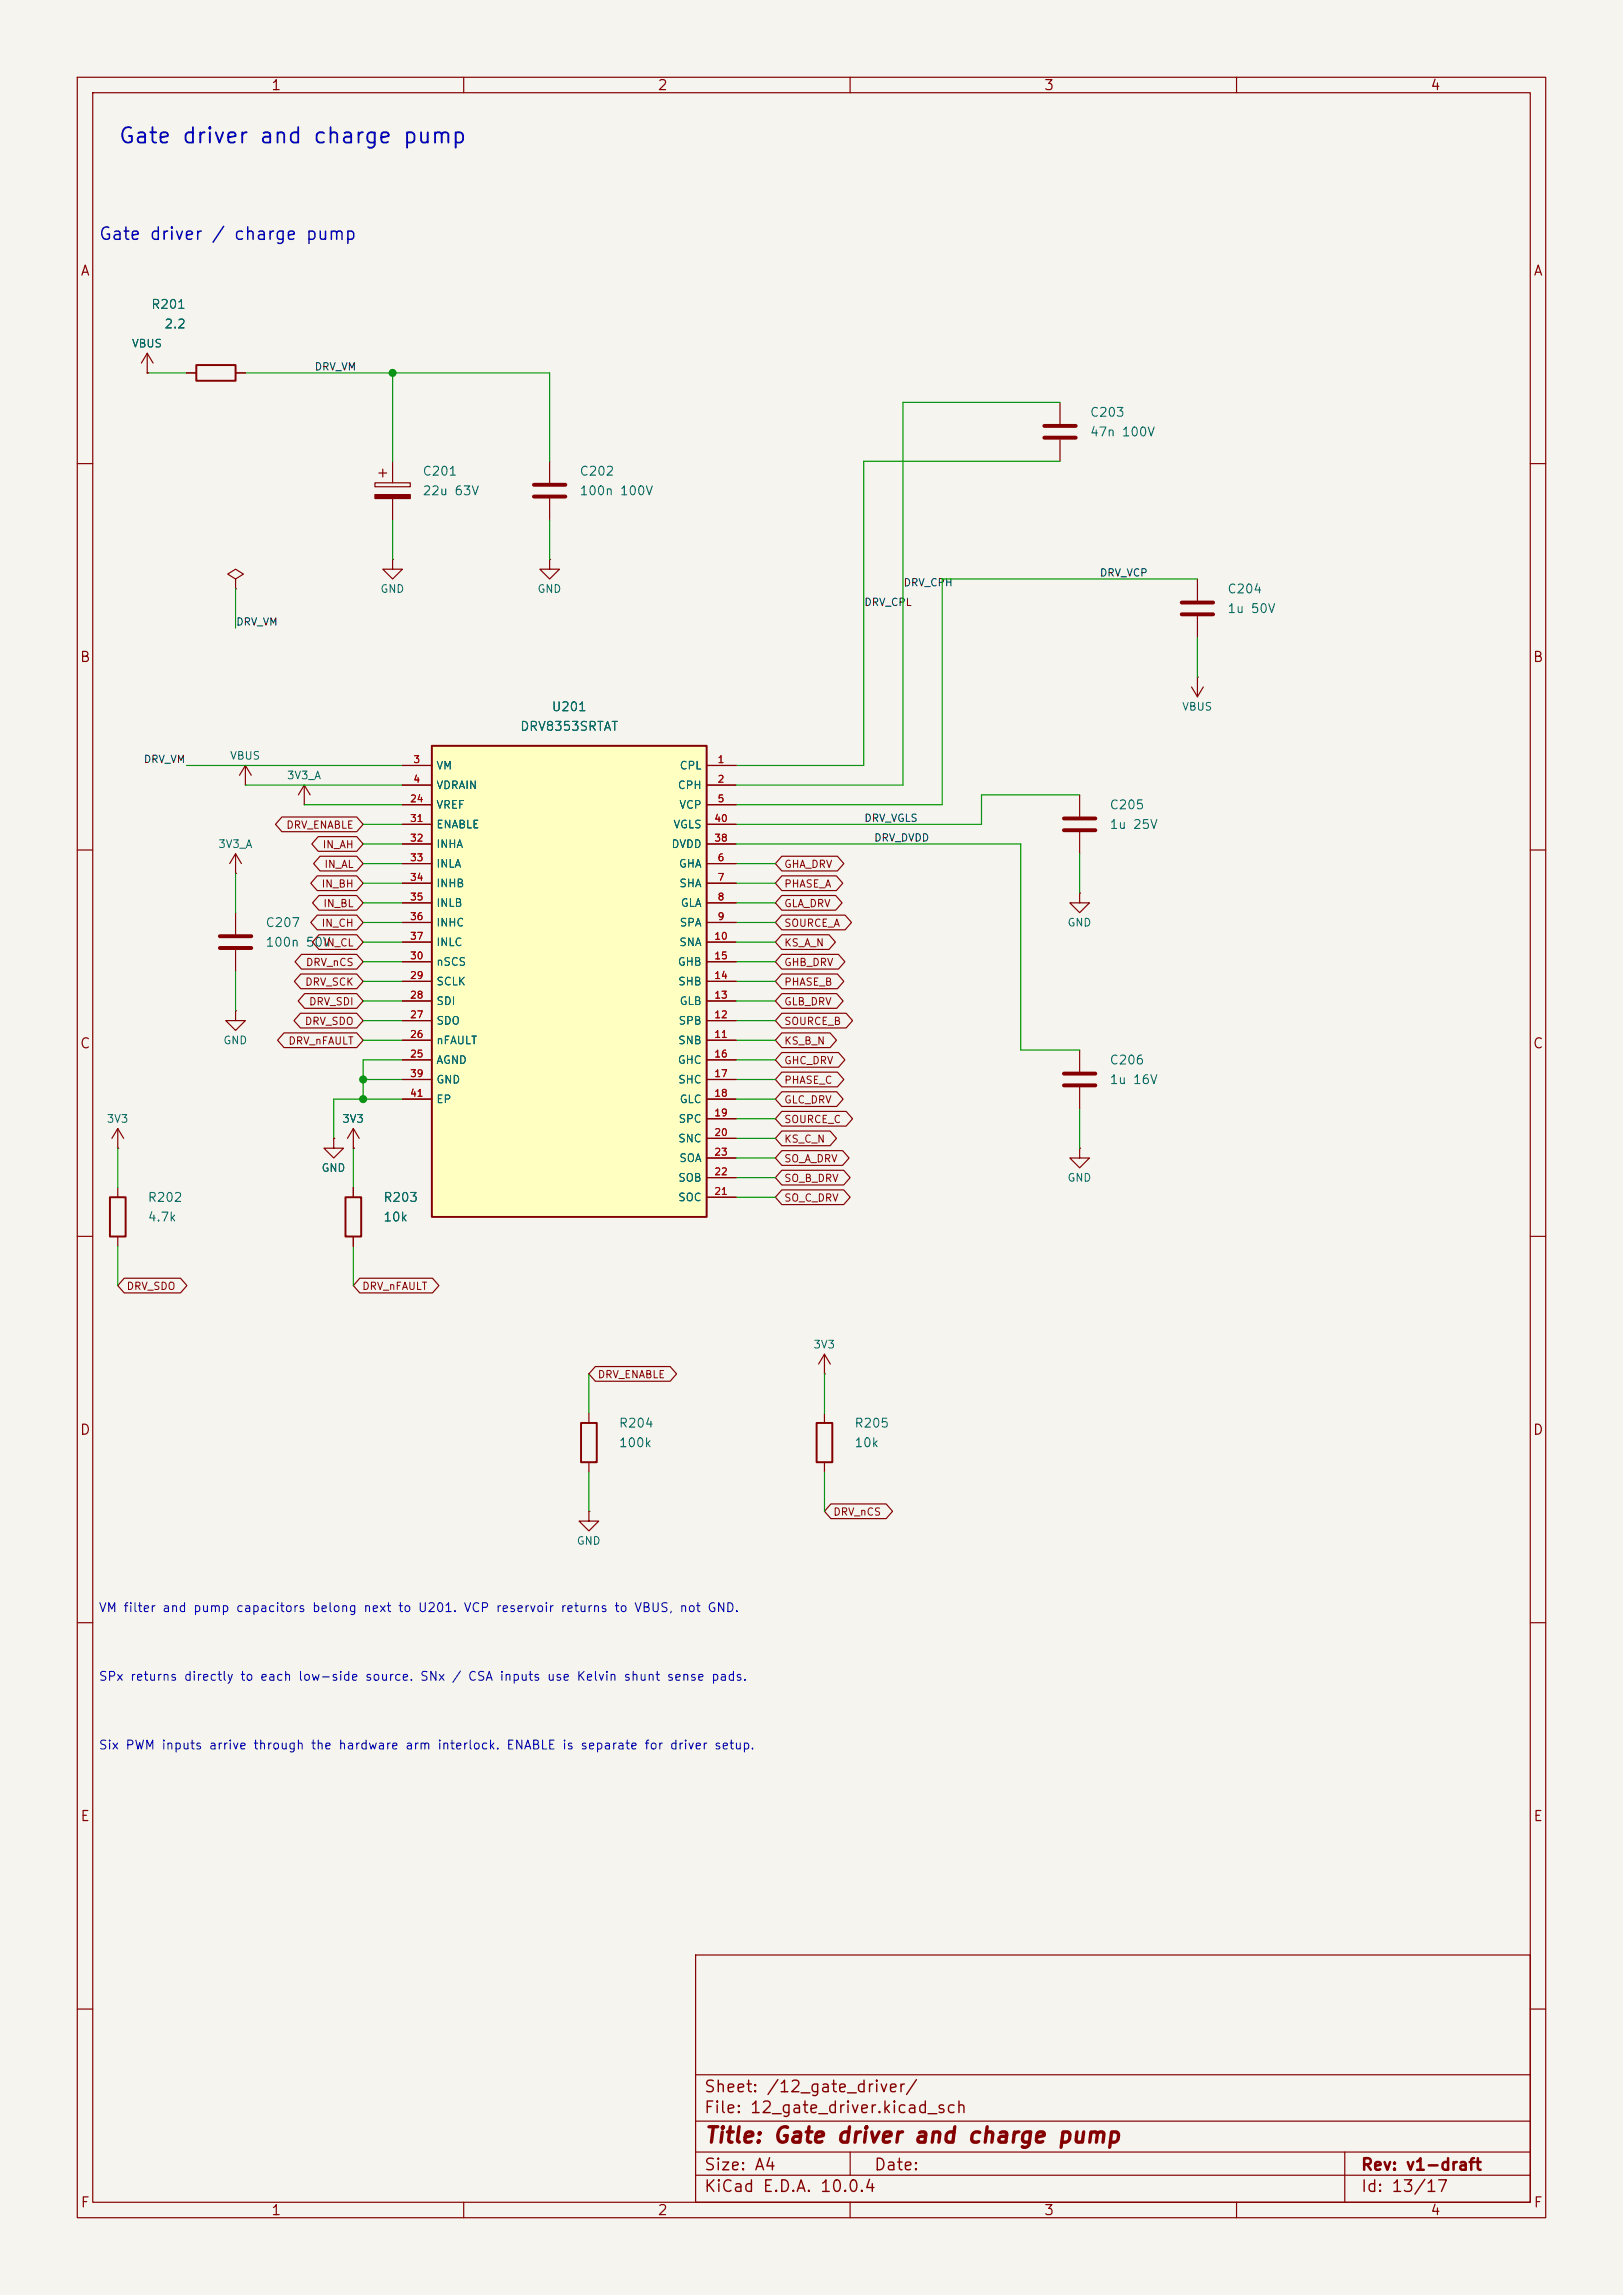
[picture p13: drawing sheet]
<svg xmlns="http://www.w3.org/2000/svg" width="210mm" height="297mm" viewBox="0 0 210 297" stroke-linecap="round" stroke-linejoin="round" font-family="sans-serif">
<defs><g id="words">
<text font-size="2" fill="#0000c2" x="15.2" y="19.1">Gate driver and charge pump</text>
<text font-size="2" fill="#840000" x="91" y="277.8">Title: Gate driver and charge pump</text>
<text font-size="1.6" fill="#0000c2" x="12.7" y="31.5">Gate driver / charge pump</text>
<g font-size="1.5" fill="#840000">
<text x="91" y="273.8">File: 12_gate_driver.kicad_sch</text>
<text x="91" y="271.1">Sheet: /12_gate_driver/</text>
<text x="91" y="281.2">Size: A4</text>
<text x="113" y="281.2">Date:</text>
<text x="176" y="281.2">Rev: v1-draft</text>
<text x="91" y="284">KiCad E.D.A. 10.0.4</text>
<text x="176" y="284">Id: 13/17</text>
</g>
<g font-size="1.3" fill="#840000">
<text x="35" y="12">1</text>
<text x="85" y="12">2</text>
<text x="135" y="12">3</text>
<text x="185" y="12">4</text>
<text x="10.3" y="36">A</text>
<text x="198.4" y="36">A</text>
<text x="10.3" y="86">B</text>
<text x="198.3" y="86">B</text>
<text x="10.3" y="136">C</text>
<text x="198.3" y="136">C</text>
<text x="10.3" y="186">D</text>
<text x="198.3" y="186">D</text>
<text x="10.3" y="236">E</text>
<text x="198.3" y="236">E</text>
<text x="10.3" y="286">F</text>
<text x="35" y="287">1</text>
<text x="85" y="287">2</text>
<text x="135" y="287">3</text>
<text x="185" y="287">4</text>
<text x="198.4" y="286">F</text>
</g>
<g font-size="1.2" fill="#006464">
<text x="19.5" y="40.2">R201</text>
<text x="21.2" y="42.8">2.2</text>
<text x="141" y="54.2">C203</text>
<text x="141" y="56.8">47n 100V</text>
<text x="54.6" y="61.8">C201</text>
<text x="54.6" y="64.4">22u 63V</text>
<text x="74.9" y="61.8">C202</text>
<text x="74.9" y="64.4">100n 100V</text>
<text x="158.7" y="77.1">C204</text>
<text x="158.7" y="79.6">1u 50V</text>
<text x="67.2" y="94.9">DRV8353SRTAT</text>
<text x="71.3" y="92.3">U201</text>
<text x="143.5" y="105">C205</text>
<text x="143.5" y="107.6">1u 25V</text>
<text x="34.3" y="120.3">C207</text>
<text x="34.3" y="122.8">100n 50V</text>
<text x="143.5" y="138">C206</text>
<text x="143.5" y="140.6">1u 16V</text>
<text x="19" y="155.8">R202</text>
<text x="49.5" y="155.8">R203</text>
<text x="19" y="158.4">4.7k</text>
<text x="49.5" y="158.4">10k</text>
<text x="80" y="185">R204</text>
<text x="110.5" y="185">R205</text>
<text x="80" y="187.6">100k</text>
<text x="110.5" y="187.6">10k</text>
</g>
<g font-size="1.2" fill="#0000c2">
<text x="12.7" y="208.9">VM filter and pump capacitors belong next to U201. VCP reservoir returns to VBUS, not GND.</text>
<text x="12.7" y="217.8">SPx returns directly to each low-side source. SNx / CSA inputs use Kelvin shunt sense pads.</text>
<text x="12.7" y="226.7">Six PWM inputs arrive through the hardware arm interlock. ENABLE is separate for driver setup.</text>
</g>
<g font-size="1" fill="#006464">
<text x="17" y="45.2">VBUS</text>
<text x="49.1" y="77">GND</text>
<text x="69.5" y="77">GND</text>
<text x="152.9" y="92.2">VBUS</text>
<text x="29.7" y="98.6">VBUS</text>
<text x="37.1" y="101.1">3V3_A</text>
<text x="56.4" y="99.8">VM</text>
<text x="87.9" y="99.8">CPL</text>
<text x="56.4" y="102.4">VDRAIN</text>
<text x="56.4" y="104.9">VREF</text>
<text x="56.4" y="107.4">ENABLE</text>
<text x="87.1" y="107.4">VGLS</text>
<text x="87.6" y="102.4">CPH</text>
<text x="87.8" y="104.9">VCP</text>
<text x="28.2" y="110">3V3_A</text>
<text x="56.4" y="110">INHA</text>
<text x="56.4" y="112.5">INLA</text>
<text x="86.8" y="110">DVDD</text>
<text x="87.8" y="112.5">GHA</text>
<text x="56.4" y="115.1">INHB</text>
<text x="56.4" y="117.6">INLB</text>
<text x="87.8" y="115.1">SHA</text>
<text x="88" y="117.6">GLA</text>
<text x="56.4" y="125.2">nSCS</text>
<text x="56.4" y="120.1">INHC</text>
<text x="56.4" y="122.7">INLC</text>
<text x="87.6" y="125.2">GHB</text>
<text x="87.8" y="122.7">SNA</text>
<text x="87.9" y="120.1">SPA</text>
<text x="138" y="120.1">GND</text>
<text x="56.4" y="130.3">SDI</text>
<text x="56.4" y="127.8">SCLK</text>
<text x="87.7" y="127.8">SHB</text>
<text x="87.9" y="130.3">GLB</text>
<text x="28.8" y="135.4">GND</text>
<text x="56.4" y="137.9">AGND</text>
<text x="56.4" y="135.4">nFAULT</text>
<text x="56.4" y="132.8">SDO</text>
<text x="87.6" y="137.9">GHC</text>
<text x="87.7" y="135.4">SNB</text>
<text x="87.7" y="132.8">SPB</text>
<text x="56.4" y="140.5">GND</text>
<text x="56.4" y="143">EP</text>
<text x="87.7" y="140.5">SHC</text>
<text x="87.9" y="143">GLC</text>
<text x="13.7" y="145.5">3V3</text>
<text x="44.2" y="145.5">3V3</text>
<text x="87.7" y="148.1">SNC</text>
<text x="87.7" y="145.5">SPC</text>
<text x="41.5" y="151.9">GND</text>
<text x="87.7" y="155.7">SOC</text>
<text x="87.7" y="153.2">SOB</text>
<text x="87.8" y="150.6">SOA</text>
<text x="138" y="153.2">GND</text>
<text x="105.2" y="174.8">3V3</text>
<text x="74.5" y="200.2">GND</text>
</g>
<g font-size="1" fill="#0f0f0f">
<text x="40.6" y="48.2">DRV_VM</text>
<text x="116.8" y="76.1">DRV_CPH</text>
<text x="142.2" y="74.8">DRV_VCP</text>
<text x="30.5" y="81.2">DRV_VM</text>
<text x="111.8" y="78.6">DRV_CPL</text>
<text x="18.5" y="99">DRV_VM</text>
<text x="111.8" y="106.6">DRV_VGLS</text>
<text x="113" y="109.1">DRV_DVDD</text>
</g>
<g font-size="1" fill="#840000">
<text x="37" y="107.5">DRV_ENABLE</text>
<text x="41.7" y="110">IN_AH</text>
<text x="41.9" y="112.6">IN_AL</text>
<text x="101.4" y="112.6">GHA_DRV</text>
<text x="41.5" y="115.1">IN_BH</text>
<text x="41.8" y="117.6">IN_BL</text>
<text x="101.4" y="117.6">GLA_DRV</text>
<text x="101.4" y="115.1">PHASE_A</text>
<text x="39.5" y="125.3">DRV_nCS</text>
<text x="41.5" y="120.2">IN_CH</text>
<text x="41.8" y="122.7">IN_CL</text>
<text x="101.4" y="122.7">KS_A_N</text>
<text x="101.4" y="120.2">SOURCE_A</text>
<text x="101.4" y="125.3">GHB_DRV</text>
<text x="39.4" y="127.8">DRV_SCK</text>
<text x="39.9" y="130.3">DRV_SDI</text>
<text x="101.4" y="130.3">GLB_DRV</text>
<text x="101.4" y="127.8">PHASE_B</text>
<text x="37.2" y="135.4">DRV_nFAULT</text>
<text x="39.4" y="132.9">DRV_SDO</text>
<text x="101.4" y="138">GHC_DRV</text>
<text x="101.4" y="135.4">KS_B_N</text>
<text x="101.4" y="132.9">SOURCE_B</text>
<text x="101.4" y="143">GLC_DRV</text>
<text x="101.4" y="140.5">PHASE_C</text>
<text x="101.4" y="148.1">KS_C_N</text>
<text x="101.4" y="145.6">SOURCE_C</text>
<text x="101.4" y="155.7">SO_C_DRV</text>
<text x="101.4" y="153.2">SO_B_DRV</text>
<text x="101.4" y="150.7">SO_A_DRV</text>
<text x="16.3" y="167.2">DRV_SDO</text>
<text x="46.8" y="167.2">DRV_nFAULT</text>
<text x="77.3" y="178.6">DRV_ENABLE</text>
<text x="107.7" y="196.4">DRV_nCS</text>
</g>
<g font-size=".9" fill="#a90000">
<text x="53.4" y="99">3</text>
<text x="53.4" y="101.5">4</text>
<text x="92.8" y="99">1</text>
<text x="92.8" y="101.5">2</text>
<text x="53" y="104">24</text>
<text x="53" y="106.6">31</text>
<text x="92.3" y="106.6">40</text>
<text x="92.8" y="104">5</text>
<text x="53" y="109.1">32</text>
<text x="53" y="111.7">33</text>
<text x="92.3" y="109.1">38</text>
<text x="92.8" y="111.7">6</text>
<text x="53" y="114.2">34</text>
<text x="53" y="116.7">35</text>
<text x="53" y="119.3">36</text>
<text x="92.8" y="114.2">7</text>
<text x="92.8" y="116.7">8</text>
<text x="92.8" y="119.3">9</text>
<text x="53" y="124.4">30</text>
<text x="53" y="121.8">37</text>
<text x="92.3" y="121.8">10</text>
<text x="92.3" y="124.4">15</text>
<text x="53" y="132">27</text>
<text x="53" y="129.4">28</text>
<text x="53" y="126.9">29</text>
<text x="92.3" y="132">12</text>
<text x="92.3" y="129.4">13</text>
<text x="92.3" y="126.9">14</text>
<text x="53" y="137.1">25</text>
<text x="53" y="134.5">26</text>
<text x="92.3" y="134.5">11</text>
<text x="92.3" y="137.1">16</text>
<text x="53" y="139.6">39</text>
<text x="53" y="142.1">41</text>
<text x="92.3" y="139.6">17</text>
<text x="92.3" y="142.1">18</text>
<text x="92.3" y="144.7">19</text>
<text x="92.3" y="147.2">20</text>
<text x="92.3" y="149.8">23</text>
<text x="92.3" y="154.8">21</text>
<text x="92.3" y="152.3">22</text>
</g>
</g></defs>
<path d="M0 0h210v297h-210z" fill="#f5f4ef" stroke="#f5f4ef" stroke-width=".13"/>
<g fill="none" stroke="#840000" stroke-width=".15">
<path d="M10 10h190v277h-190zM12 12h186v273h-186zM60 10v2M110 10v2M160 10v2M10 60h2M198 60h2M10 110h2M30.5 118.1v2.8M198 110h2M30.5 122.9v2.8M10 160h2"/>
<path d="M198 160h2M10 210h2M198 210h2M90 253h108v32h-108zM10 260h2M90 278.5h108M90 274.5h108M90 268.5h108M110 278.5v3M174 278.5v6.5M198 260h2M60 285v2"/>
<path d="M90 281.5h108M110 285v2M160 285v2"/>
</g>
<path d="M28.4 121.2h4.1M28.4 122.7h4.1" fill="none" stroke="#840000" stroke-width=".51"/>
<path d="M55.9 96.5h35.5v61h-35.5z" fill="#ffffc2"/>
<path d="M25.4 47.2h5.1v2.1h-5.1zM55.9 96.5h35.5v61h-35.5zM14.2 154.9h2.1v5.1h-2.1zM44.7 154.9h2v5.1h-2zM75.2 184.2h2v5h-2zM105.7 184.2h2v5h-2z" fill="none" stroke="#840000" stroke-width=".25"/>
<g fill="none" stroke="#840000" stroke-width=".15">
<path d="M19 48.3h.1M19 45.7l-.7 1.3M19 45.7l.8 1.3M19 45.7v2.6M24.1 48.3h1.3M30.5 48.3h1.2M50.8 59.7v2.8M71.1 59.7v2.8M137.2 52.1v2.8M137.2 56.9v2.8M30.5 74.9l1-.6-1-.6-1 .6 1 .6v1.3M30.5 76.2h.1"/>
<path d="M48.5 62.5h4.6v.5h-4.6zM49 61.2h1M49.5 60.7v1M50.8 72.4v1.3h1.3l-1.3 1.2-1.3-1.2h1.3M50.8 72.4h.1M50.8 64.5v2.8M71.1 72.4v1.3h1.3l-1.3 1.2-1.3-1.2h1.3M71.1 72.4h.1M71.1 64.5v2.8M154.9 74.9v2.8M154.9 79.8v2.8M31.7 99.1l-.7 1.2"/>
<path d="M31.7 99.1l.8 1.2M31.7 99.1v2.5M52.1 99.1h3.8M91.4 99.1h3.8M154.2 88.9l.7 1.3M154.9 87.6h.1M154.9 87.6v2.6M155.7 88.9l-.8 1.3M30.5 113h.1M30.5 110.5l-.8 1.3M30.5 110.5l.7 1.3M30.5 110.5v2.5"/>
<path d="M31.7 101.6h.1M36.5 105.7h9.7l.8 1-.8 .9h-9.7l-.9-.9zM39.4 104.1h.1M39.4 101.6l-.8 1.3M39.4 101.6l.7 1.3M39.4 101.6v2.5M41 113.3h5.2l.8 1-.8 1h-5.2l-.8-1zM41 118.4h5.2l.8 1-.8 .9h-5.2l-.8-.9zM41.2 108.3h5l.8 .9-.8 1h-5l-.9-1zM41.3 115.9h4.9l.8 .9-.8 1h-4.9l-.9-1zM41.4 110.8h4.8l.8 1-.8 .9h-4.8l-.8-.9zM52.1 101.6h3.8"/>
<path d="M52.1 104.1h3.8M52.1 111.8h3.8M52.1 114.3h3.8M52.1 116.8h3.8M52.1 119.4h3.8M52.1 106.7h3.8M52.1 109.2h3.8M91.4 101.6h3.8M91.4 104.1h3.8M91.4 111.8h3.8M91.4 114.3h3.8M91.4 116.8h3.8"/>
<path d="M91.4 119.4h3.8M91.4 106.7h3.8M91.4 109.2h3.8M101.2 118.4h8.2l.8 1-.8 .9h-8.2l-.9-.9zM101.2 115.9h6.9l.9 .9-.9 1h-6.9l-.9-1zM101.2 113.3h7l.9 1-.9 1h-7l-.9-1zM101.2 110.8h7.2l.8 1-.8 .9h-7.2l-.9-.9zM139.7 115.6v1.2h1.3l-1.3 1.3-1.3-1.3h1.3M139.7 115.6h.1M139.7 102.9v2.8M139.7 107.7v2.8M30.5 130.8v1.3h1.2l-1.2 1.3-1.3-1.3h1.3"/>
<path d="M30.5 130.8h.1M36.7 133.7h9.5l.8 .9-.8 1h-9.5l-.8-1zM38.9 131.1h7.3l.8 1-.8 .9h-7.3l-.9-.9zM38.9 126h7.3l.8 1-.8 1h-7.3l-.8-1zM39 123.5h7.2l.8 1-.8 .9h-7.2l-.8-.9zM39.4 128.6h6.8l.8 .9-.8 1h-6.8l-.8-1zM41.3 121h4.9l.8 .9-.8 1h-4.9l-.9-1zM52.1 121.9h3.8M52.1 134.6h3.8M52.1 132.1h3.8M52.1 129.5h3.8M52.1 127h3.8"/>
<path d="M52.1 124.5h3.8M52.1 137.2h3.8M52.1 139.7h3.8M91.4 121.9h3.8M91.4 134.6h3.8M91.4 132.1h3.8M91.4 129.5h3.8M91.4 127h3.8M91.4 124.5h3.8M91.4 137.2h3.8M91.4 139.7h3.8M101.2 121h6.1l.8 .9-.8 1h-6.1l-.9-1z"/>
<path d="M101.2 138.7h7.2l.8 1-.8 1h-7.2l-.9-1zM101.2 136.2h7.3l.8 1-.8 .9h-7.3l-.9-.9zM101.2 133.7h6.2l.8 .9-.8 1h-6.2l-.9-1zM101.2 131.1h8.3l.8 1-.8 .9h-8.3l-.9-.9zM101.2 128.6h7.1l.8 .9-.8 1h-7.1l-.9-1zM101.2 126h7.2l.8 1-.8 1h-7.2l-.9-1zM101.2 123.5h7.3l.8 1-.8 .9h-7.3l-.9-.9zM139.7 135.9v2.8M15.2 148.6h.1M15.2 146.1v2.5M15.2 153.7v1.2M15.2 146.1l-.7 1.2"/>
<path d="M15.2 146.1l.8 1.2M43.2 147.3v1.3h1.2l-1.2 1.3-1.3-1.3h1.3M43.2 147.3h.1M45.7 148.6h.1M45.7 146.1l-.7 1.2M45.7 146.1l.8 1.2M45.7 146.1v2.5M45.7 153.7v1.2M52.1 142.2h3.8M91.4 142.2h3.8M91.4 144.8h3.8M91.4 147.3h3.8"/>
<path d="M91.4 154.9h3.8M91.4 152.4h3.8M91.4 149.9h3.8M101.2 141.3h7.1l.8 .9-.8 1h-7.1l-.9-1zM101.2 154h8l.8 .9-.8 1h-8l-.9-1zM101.2 151.4h8l.8 1-.8 1h-8l-.9-1zM101.2 148.9h7.8l.9 1-.9 .9h-7.8l-.9-.9zM101.2 146.4h6.2l.8 .9-.8 1h-6.2l-.9-1zM101.2 143.8h8.3l.8 1-.8 .9h-8.3l-.9-.9zM139.7 148.6v1.3h1.3l-1.3 1.2-1.3-1.2h1.3M139.7 148.6h.1M139.7 140.7v2.8"/>
<path d="M15.2 160v1.3M16.1 165.4h7.3l.8 1-.8 .9h-7.3l-.9-.9zM45.7 160v1.3M46.6 165.4h9.4l.8 1-.8 .9h-9.4l-.9-.9zM77 176.8h9.7l.8 1-.8 1h-9.7l-.8-1zM106.7 177.8h.1M106.7 175.3l-.8 1.2M106.7 175.3l.7 1.2M106.7 175.3v2.5M76.2 195.6v1.3h1.3l-1.3 1.2-1.3-1.2h1.3M76.2 195.6h.1M76.2 182.9v1.3"/>
<path d="M76.2 189.2v1.3M106.7 182.9v1.3M106.7 189.2v1.3M107.5 194.6h7.2l.8 1-.8 .9h-7.2l-.8-.9z"/>
</g>
<path d="M135.1 55.1h4.1M135.1 56.6h4.1M69.1 62.7h4.1M69.1 64.3h4.1M152.9 78h4.1M152.9 79.5h4.1M137.7 105.9h4M137.7 107.4h4M137.7 138.9h4M137.7 140.5h4" fill="none" stroke="#840000" stroke-width=".51"/>
<path d="M48.5 64h4.6v.5h-4.6z" fill="#840000" stroke="#840000" stroke-width=".15"/>
<g fill="none" stroke="#009600" stroke-width=".15">
<path d="M19 48.3h5.1M31.7 48.3h39.4v11.4M50.8 48.3v11.4M137.2 59.7h-25.4v39.4h-16.6M137.2 52.1h-20.4v49.5h-21.6M30.5 76.2v5.1M50.8 67.3v5.1M71.1 67.3v5.1M154.9 74.9h-33v29.2h-26.7M24.1 99.1h28M154.9 82.6v5M30.5 113v5.1"/>
<path d="M31.7 101.6h20.4M39.4 104.1h12.7M47 111.8h5.1M47 116.8h5.1M47 114.3h5.1M47 119.4h5.1M47 106.7h5.1M47 109.2h5.1M95.2 109.2h36.9v26.7h7.6M95.2 111.8h5.1M95.2 116.8h5.1M95.2 114.3h5.1"/>
<path d="M95.2 119.4h5.1M139.7 110.5v5.1M139.7 102.9h-12.7v3.8h-31.8M30.5 125.7v5.1M47 132.1h5.1M47 134.6h5.1M47 139.7h5.1M47 124.5h5.1M47 129.5h5.1M47 121.9h5.1M47 127h5.1M52.1 137.2h-5.1v5"/>
<path d="M95.2 132.1h5.1M95.2 137.2h5.1M95.2 134.6h5.1M95.2 139.7h5.1M95.2 124.5h5.1M95.2 129.5h5.1M95.2 121.9h5.1M95.2 127h5.1M15.2 148.6v5.1M45.7 148.6v5.1M52.1 142.2h-8.9v5.1M95.2 142.2h5.1"/>
<path d="M95.2 147.3h5.1M95.2 144.8h5.1M95.2 149.9h5.1M95.2 152.4h5.1M95.2 154.9h5.1M139.7 143.5v5.1M15.2 161.3v5.1M45.7 161.3v5.1M76.2 177.8v5.1M106.7 177.8v5.1M76.2 190.5v5.1M106.7 190.5v5.1"/>
</g>
<g fill="#009600" stroke="#009600" stroke-width=".13">
<circle cx="50.8" cy="48.3" r=".46"/>
<circle cx="47" cy="139.7" r=".46"/>
<circle cx="47" cy="142.2" r=".46"/>
</g>
<use href="#words"/>
</svg>
